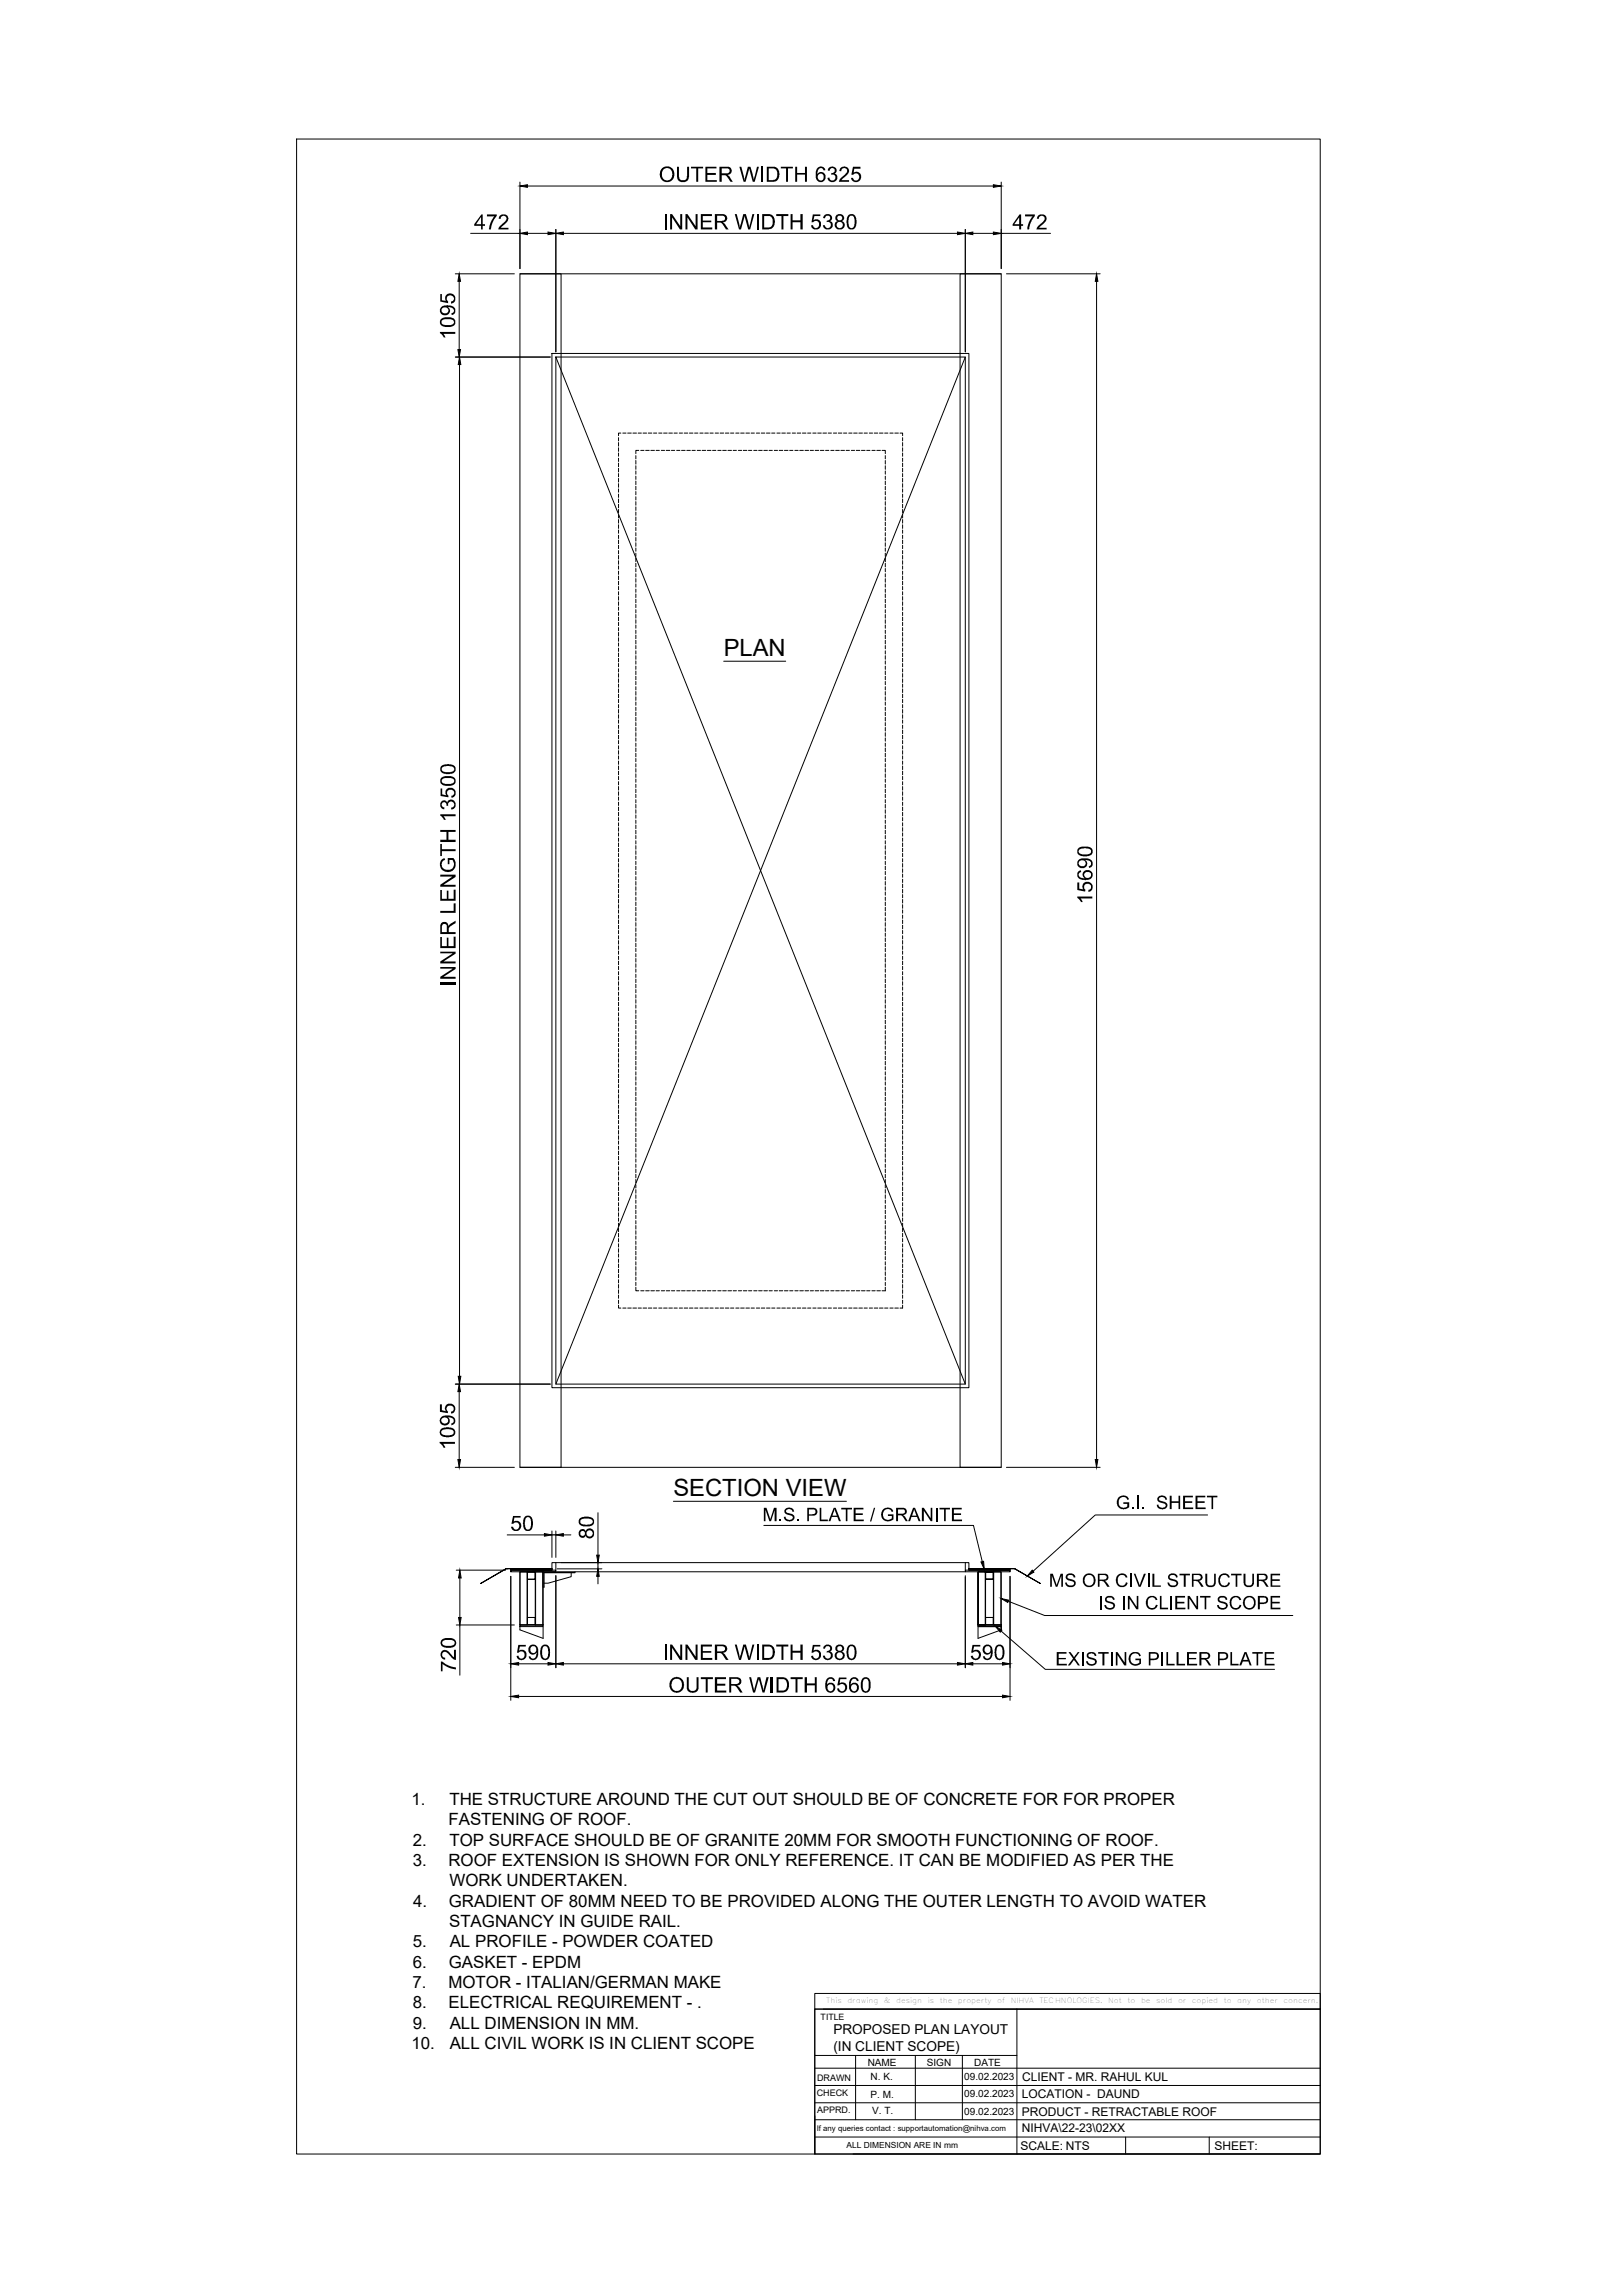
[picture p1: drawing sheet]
<svg xmlns="http://www.w3.org/2000/svg" width="210mm" height="297mm" viewBox="0 0 210 297" stroke-linecap="round" stroke-linejoin="round" font-family="sans-serif">
<defs><g id="words">
<g font-size="3.1">
<text x="93.8" y="85.1">PLAN</text>
<text x="87.3" y="194.1">SECTION VIEW</text>
</g>
<g font-size="2.2">
<text x="53.4" y="234.1">1.</text>
<text x="53.5" y="239.4">2.</text>
<text x="58.1" y="236.8">FASTENING OF ROOF.</text>
<text x="58.3" y="234.1">THE STRUCTURE AROUND THE CUT OUT SHOULD BE OF CONCRETE FOR FOR PROPER</text>
<text x="58.3" y="239.4">TOP SURFACE SHOULD BE OF GRANITE 20MM FOR SMOOTH FUNCTIONING OF ROOF.</text>
<text x="53.5" y="242.1">3.</text>
<text x="58.1" y="242.1">ROOF EXTENSION IS SHOWN FOR ONLY REFERENCE. IT CAN BE MODIFIED AS PER THE</text>
<text x="58.3" y="244.7">WORK UNDERTAKEN.</text>
<text x="53.6" y="247.4">4.</text>
<text x="58.2" y="247.4">GRADIENT OF 80MM NEED TO BE PROVIDED ALONG THE OUTER LENGTH TO AVOID WATER</text>
<text x="58.2" y="250">STAGNANCY IN GUIDE RAIL.</text>
<text x="53.5" y="257.9">7.</text>
<text x="53.5" y="252.6">5.</text>
<text x="53.5" y="255.3">6.</text>
<text x="58.1" y="257.9">MOTOR - ITALIAN/GERMAN MAKE</text>
<text x="58.2" y="255.3">GASKET - EPDM</text>
<text x="58.3" y="252.6">AL PROFILE - POWDER COATED</text>
<text x="53.5" y="260.5">8.</text>
<text x="53.5" y="263.2">9.</text>
<text x="58.1" y="260.5">ELECTRICAL REQUIREMENT - .</text>
<text x="58.3" y="263.2">ALL DIMENSION IN MM.</text>
<text x="53.4" y="265.8">10.</text>
<text x="58.3" y="265.8">ALL CIVIL WORK IS IN CLIENT SCOPE</text>
</g>
<g font-size="1.8">
<text x="108" y="263.9">PROPOSED PLAN LAYOUT</text>
<text x="108" y="266">(IN CLIENT SCOPE)</text>
</g>
<g font-size="1.6">
<text x="132.5" y="269.9">CLIENT - MR. RAHUL KUL</text>
<text x="132.5" y="274.4">PRODUCT - RETRACTABLE ROOF</text>
<text x="132.5" y="272.2">LOCATION - DAUND</text>
<text x="132.3" y="278.8">SCALE: NTS</text>
<text x="132.5" y="276.6">NIHVA\22-23\02XX</text>
<text x="157.5" y="278.8">SHEET:</text>
</g>
<g font-size="1.3">
<text x="112.5" y="268">NAME</text>
<text x="112.9" y="269.8">N. K.</text>
<text x="120.2" y="268">SIGN</text>
<text x="125" y="269.8">09.02.2023</text>
<text x="126.3" y="267.9">DATE</text>
<text x="112.9" y="272.1">P. M.</text>
<text x="113.1" y="274.2">V. T.</text>
<text x="125" y="272">09.02.2023</text>
<text x="125" y="274.3">09.02.2023</text>
</g>
<g font-size="1.2">
<text x="105.9" y="269.9">DRAWN</text>
<text x="105.9" y="271.8">CHECK</text>
<text x="105.9" y="274.1">APPRD.</text>
</g>
<g font-size="1.1">
<text x="106.4" y="262">TITLE</text>
<text x="109.7" y="278.7">ALL DIMENSION ARE IN mm</text>
</g>
<text font-size="1" x="105.9" y="276.4">If any queries contact : supportautomation@nihva.com</text>
<g font-size=".9">
<text x="107.1" y="259.8">This</text>
<text x="109.9" y="259.8">drawing</text>
<text x="114.6" y="259.8">&amp;</text>
<text x="116.2" y="259.8">design</text>
<text x="120.3" y="259.8">is</text>
<text x="121.8" y="259.8">the</text>
<text x="124.2" y="259.8">property</text>
<text x="129.3" y="259.8">of</text>
<text x="131" y="259.8">NIHVA</text>
<text x="134.8" y="259.8">TECHNOLOGIES.</text>
<text x="143.7" y="259.8">Not</text>
<text x="146.2" y="259.8">to</text>
<text x="147.9" y="259.8">be</text>
<text x="149.9" y="259.8">sold</text>
<text x="152.7" y="259.8">or</text>
<text x="154.5" y="259.8">copied</text>
<text x="158.7" y="259.8">to</text>
<text x="160.4" y="259.8">any</text>
<text x="162.9" y="259.8">other</text>
<text x="166.4" y="259.8">concern.</text>
</g>
</g></defs>
<!-- layer: 1  SECTION -->
<path d="M71.6 45.8h54v134.2h-54zM72.1 46.3h53.1v133.2h-53.1zM67.4 211.4l3 1.1M129.8 211.4l-3 1.1" fill="none" stroke="#000" stroke-width=".13"/>
<!-- layer: 0 -->
<g fill="none" stroke="#000" stroke-width=".13">
<path d="M38.5 18h132.7v261.4h-132.7zM59 35.5h7.7M59.5 36.5v8.8M61 30.3h6.4M67.4 35.5h5.3v154.8h-5.3zM67.4 35.5h62.4M67.4 23.6v11.2M68.4 30.3h2.6M68.4 24.1h60.4M72.1 29.8v15.8M73 30.3h51.1M124.5 35.5h5.3v154.8h-5.3z"/>
<path d="M125.2 29.8v15.8M126.1 30.3h2.7M129.8 30.3h6.4M129.8 23.6v11.2M130.5 35.5h12.1M142.2 36.5v152.8M59 46.3h12.3M59.6 47.3v131.2M72.1 46.3l53.1 133.2M125.2 46.3l-53.1 133.2M93.8 85.8h8.1M59 179.5h12.3"/>
<path d="M59 190.3h7.7M59.5 180.5v8.8M65.8 199.1h4.8M67.4 190.3h62.4M71.6 198.6v3.4M71.6 199.1h.5M72.1 198.6v3.4M73 199.1h1M77.5 196.2v5.5M87.3 194.7h22.4M99 197.9h27.2l1.2 4.7M130.5 190.3h12.1"/>
<path d="M156.6 196.5h-14.6l-8 7.3M59.2 210.8h7.5M59.2 203.7h6.3M59.6 204.7v5.1M59.6 210.8v6.5M65.6 203.5l-3.3 1.9 3.3-1.9M65.7 203.5h.1M65.7 203.5h5.9h-5.9M66.2 203.5h5.4v.2h-5.4zM66.2 203.7h5.9v.2h-5.9zM66.2 204.5v16.1M67.2 215.8h3.8"/>
<path d="M67.4 210.8h3v.2h-3zM67.4 203.9h1v6.9h-1zM67.4 203.9h.9v6.9h-.9zM67.4 211v.4M68.4 209.8h1v1h-1zM68.4 209.8h1v.9h-1zM68.4 203.9h1v1v-1h-1v1h1h-1zM69.4 203.9h1v6.9h-1zM70.4 203.9h4.2v.1h-4.1v1.9h-.1zM70.4 211v1.5M72.1 202.7h-.5v1M72.1 202.7v1"/>
<path d="M72.1 204.4v11.9M72.1 202.7h53.1M72.2 203.5h5.8M73 215.8h51.1M74.1 204v.5l-3.1 .9h-.5M74.6 203.9h50.6M77.5 202.7v.8M77.5 204.5v.9M125.2 203.7h5.8v.2h-5.8zM125.2 202.7h.4v1M125.2 202.7v1M125.2 204.4v11.9"/>
<path d="M125.6 203.5h5.4v.2h-5.4zM125.6 203.5h5.9l3.4 1.9-3.4-1.9zM126.1 215.8h3.9M126.8 210.8h3v.2h-3zM126.8 210.8h3v.6v-.4h-3zM126.8 203.9h1v6.9h-1h.9v-6.9h-.9v6.9zM126.8 211v1.5M127.8 209.8h1v1h-1zM127.8 209.8h1v.9h-1zM127.8 203.9h1v1h-1h1v-1h-1v1zM128.8 203.9h1v6.9h-1zM129.8 211.6l5.7 4.9h29.7"/>
<path d="M130.7 207.7l4.7 1.9h32.2M131 204.5v16.1M131.5 203.5h.1M67.2 220h62.8M105.6 258.6h65.6v2h-65.6zM105.6 260.6h65.6v18.8h-65.6zM105.6 275h65.6M105.6 272.8h65.6M105.6 270.5h65.6M105.6 268.3h65.6M105.6 260.6v18.8M105.6 266.6h26.2"/>
<path d="M105.6 277.2h65.6M106.7 260.6h64.5M110.6 279.4h60.6M110.9 266.6v8.4M118.7 266.6v8.4M124.8 266.6v8.4M131.8 260.6v18.8M145.9 277.2v2.2M156.8 277.2v2.2"/>
</g>
<!-- layer: 11  ROOF LINE -->
<g fill="none" stroke="#000" stroke-width=".13">
<path d="M80.2 56.8v.4M80.2 57.4v.5M80.2 58.1v.4M80.2 58.8v.4M80.2 59.4v.5M80.5 56.2h-.3v.3M80.7 56.2h.5M81.4 56.2h.4M82.1 56.2h.4M82.4 59.1v.4M82.4 59.7v.5M82.7 56.2h.5"/>
<path d="M82.8 58.4h-.4v.4M83.1 58.4h.4M83.4 56.2h.4M83.7 58.4h.5M84 56.2h.5M84.4 58.4h.5M84.7 56.2h.4M85.1 58.4h.4M85.4 56.2h.4M85.7 58.4h.5M86 56.2h.5M86.4 58.4h.4"/>
<path d="M86.7 56.2h.5M87.1 58.4h.4M87.4 56.2h.4M87.7 58.4h.5M88.1 56.2h.4M88.4 58.4h.4M88.7 56.2h.5M89 58.4h.5M89.4 56.2h.4M89.7 58.4h.4M90.1 56.2h.4M90.4 58.4h.4"/>
<path d="M90.7 56.2h.5M91 58.4h.5M91.4 56.2h.4M91.7 58.4h.5M92 56.2h.5M92.4 58.4h.4M92.7 56.2h.4M93.1 58.4h.4M93.4 56.2h.4M93.7 58.4h.5M94 56.2h.5M94.4 58.4h.4"/>
<path d="M94.7 56.2h.4M95.1 58.4h.4M95.4 56.2h.4M95.7 58.4h.5M96 56.2h.5M96.4 58.4h.4M96.7 56.2h.5M97 58.4h.5M97.4 56.2h.4M97.7 58.4h.4M98.1 56.2h.4M98.4 58.4h.4"/>
<path d="M98.7 56.2h.5M99 58.4h.5M99.4 56.2h.4M99.7 58.4h.4M100 56.2h.5M100.4 58.4h.4M100.7 56.2h.4M101 58.4h.5M101.4 56.2h.4M101.7 58.4h.5M102 56.2h.5M102.4 58.4h.4"/>
<path d="M102.7 56.2h.4M103.1 58.4h.4M103.3 56.2h.5M103.7 58.4h.5M104 56.2h.5M104.4 58.4h.4M104.7 56.2h.4M105 58.4h.5M105.4 56.2h.4M105.7 58.4h.4M106 56.2h.5M106.4 58.4h.4"/>
<path d="M106.7 56.2h.5M107 58.4h.5M107.4 56.2h.4M107.7 58.4h.4M108 56.2h.5M108.3 58.4h.5M108.7 56.2h.4M109 58.4h.5M109.4 56.2h.4M109.7 58.4h.4M110 56.2h.5M110.4 58.4h.4"/>
<path d="M110.7 56.2h.4M111 58.4h.5M111.4 56.2h.4M111.7 58.4h.5M112 56.2h.5M112.4 58.4h.4M112.7 56.2h.4M113 58.4h.5M113.3 56.2h.5M113.7 58.4h.4M114 56.2h.5M114.4 58.4h.4v.4"/>
<path d="M114.7 56.2h.4M114.8 59.1v.4M114.8 59.7v.5M115.4 56.2h.4M116 56.2h.5M116.7 56.2h.3v.3M117 56.8v.4M117 57.4v.5M117 58.1v.4M117 58.8v.4M117 59.4v.5M80.2 60.1v.4"/>
<path d="M80.2 60.7v.5M80.2 61.4v.4M80.2 62.1v.4M80.2 62.7v.5M80.2 63.4v.4M80.2 64.1v.4M80.2 64.7v.5M80.2 65.4v.5M80.2 66.1v.4M80.2 66.8v.4M80.2 67.4v.5M80.2 68.1v.4"/>
<path d="M80.2 68.7v.5M80.2 69.4v.5M80.2 70.1v.4M80.2 70.7v.5M80.2 71.4v.4M80.2 72.1v.4M80.2 72.7v.5M80.2 73.4v.4M80.2 74.1v.4M80.2 74.7v.5M80.2 75.4v.5M80.2 76.1v.4"/>
<path d="M80.2 76.8v.4M80.2 77.4v.5M80.2 78.1v.4M80.2 78.7v.5M80.2 79.4v.4M82.4 60.4v.5M82.4 61.1v.4M82.4 61.8v.4M82.4 62.4v.5M82.4 63.1v.4M82.4 63.8v.4M82.4 64.4v.5"/>
<path d="M82.4 65.1v.4M82.4 65.7v.5M82.4 66.4v.4M82.4 67.1v.4M82.4 67.7v.5M82.4 68.4v.4M82.4 69.1v.4M82.4 69.7v.5M82.4 70.4v.5M82.4 71.1v.4M82.4 71.8v.4M82.4 72.4v.5"/>
<path d="M82.4 73.1v.4M82.4 73.7v.5M82.4 74.4v.4M82.4 75.1v.4M82.4 75.7v.5M82.4 76.4v.4M82.4 77v.5M82.4 77.7v.5M82.4 78.4v.4M82.4 79.1v.4M82.4 79.7v.5M114.8 60.4v.5"/>
<path d="M114.8 61.1v.4M114.8 61.8v.4M114.8 62.4v.5M114.8 63.1v.4M114.8 63.8v.4M114.8 64.4v.5M114.8 65.1v.4M114.8 65.7v.5M114.8 66.4v.4M114.8 67.1v.4M114.8 67.7v.5M114.8 68.4v.4"/>
<path d="M114.8 69.1v.4M114.8 69.7v.5M114.8 70.4v.5M114.8 71.1v.4M114.8 71.8v.4M114.8 72.4v.5M114.8 73.1v.4M114.8 73.7v.5M114.8 74.4v.4M114.8 75.1v.4M114.8 75.7v.5M114.8 76.4v.4"/>
<path d="M114.8 77v.5M114.8 77.7v.5M114.8 78.4v.4M114.8 79.1v.4M114.8 79.7v.5M117 60.1v.4M117 60.7v.5M117 61.4v.4M117 62.1v.4M117 62.7v.5M117 63.4v.4M117 64.1v.4"/>
<path d="M117 64.7v.5M117 65.4v.5M117 66.1v.4M117 66.8v.4M117 67.4v.5M117 68.1v.4M117 68.7v.5M117 69.4v.5M117 70.1v.4M117 70.7v.5M117 71.4v.4M117 72.1v.4"/>
<path d="M117 72.7v.5M117 73.4v.4M117 74.1v.4M117 74.7v.5M117 75.4v.5M117 76.1v.4M117 76.8v.4M117 77.4v.5M117 78.1v.4M117 78.7v.5M117 79.4v.4M80.2 80.1v.4"/>
<path d="M80.2 80.7v.5M80.2 81.4v.4M80.2 82v.5M80.2 82.7v.5M80.2 83.4v.4M80.2 84.1v.4M80.2 84.7v.5M80.2 85.4v.5M80.2 86.1v.4M80.2 86.7v.5M80.2 87.4v.4M80.2 88.1v.4"/>
<path d="M80.2 88.7v.5M80.2 89.4v.4M80.2 90v.5M80.2 90.7v.4M80.2 91.4v.4M80.2 92v.5M80.2 92.7v.5M80.2 93.4v.4M80.2 94.1v.4M80.2 94.7v.5M80.2 95.4v.4M80.2 96.1v.4"/>
<path d="M80.2 96.7v.5M80.2 97.4v.4M80.2 98v.5M80.2 98.7v.4M80.2 99.4v.4M82.4 80.4v.5M82.4 81.1v.4M82.4 81.7v.5M82.4 82.4v.4M82.4 83.1v.4M82.4 83.7v.5M82.4 84.4v.4"/>
<path d="M82.4 85v.5M82.4 85.7v.4M82.4 86.4v.4M82.4 87v.5M82.4 87.7v.5M82.4 88.4v.4M82.4 89.1v.4M82.4 89.7v.5M82.4 90.4v.4M82.4 91.1v.4M82.4 91.7v.5M82.4 92.4v.4"/>
<path d="M82.4 93v.5M82.4 93.7v.4M82.4 94.4v.4M82.4 95v.5M82.4 95.7v.4M82.4 96.4v.4M82.4 97v.5M82.4 97.7v.5M82.4 98.4v.4M82.4 99.1v.4M82.4 99.7v.5M114.8 80.4v.5"/>
<path d="M114.8 81.1v.4M114.8 81.7v.5M114.8 82.4v.4M114.8 83.1v.4M114.8 83.7v.5M114.8 84.4v.4M114.8 85v.5M114.8 85.7v.4M114.8 86.4v.4M114.8 87v.5M114.8 87.7v.5M114.8 88.4v.4"/>
<path d="M114.8 89.1v.4M114.8 89.7v.5M114.8 90.4v.4M114.8 91.1v.4M114.8 91.7v.5M114.8 92.4v.4M114.8 93v.5M114.8 93.7v.4M114.8 94.4v.4M114.8 95v.5M114.8 95.7v.4M114.8 96.4v.4"/>
<path d="M114.8 97v.5M114.8 97.7v.5M114.8 98.4v.4M114.8 99.1v.4M114.8 99.7v.5M117 80.1v.4M117 80.7v.5M117 81.4v.4M117 82v.5M117 82.7v.5M117 83.4v.4M117 84.1v.4"/>
<path d="M117 84.7v.5M117 85.4v.5M117 86.1v.4M117 86.7v.5M117 87.4v.4M117 88.1v.4M117 88.7v.5M117 89.4v.4M117 90v.5M117 90.7v.4M117 91.4v.4M117 92v.5"/>
<path d="M117 92.7v.5M117 93.4v.4M117 94.1v.4M117 94.7v.5M117 95.4v.4M117 96.1v.4M117 96.7v.5M117 97.4v.4M117 98v.5M117 98.7v.4M117 99.4v.4M80.2 100v.5"/>
<path d="M80.2 100.7v.4M80.2 101.4v.4M80.2 102v.5M80.2 102.7v.5M80.2 103.4v.4M80.2 104.1v.4M80.2 104.7v.5M80.2 105.4v.4M80.2 106v.5M80.2 106.7v.4M80.2 107.4v.4M80.2 108v.5"/>
<path d="M80.2 108.7v.4M80.2 109.3v.5M80.2 110v.5M80.2 110.7v.4M80.2 111.4v.4M80.2 112v.5M80.2 112.7v.5M80.2 113.4v.4M80.2 114v.5M80.2 114.7v.4M80.2 115.4v.4M80.2 116v.5"/>
<path d="M80.2 116.7v.4M80.2 117.3v.5M80.2 118v.4M80.2 118.7v.4M80.2 119.3v.5M82.4 100.4v.4M82.4 101v.5M82.4 101.7v.5M82.4 102.4v.4M82.4 103v.5M82.4 103.7v.4M82.4 104.4v.4"/>
<path d="M82.4 105v.5M82.4 105.7v.4M82.4 106.4v.4M82.4 107v.5M82.4 107.7v.5M82.4 108.4v.4M82.4 109.1v.4M82.4 109.7v.5M82.4 110.4v.4M82.4 111v.5M82.4 111.7v.4M82.4 112.4v.4"/>
<path d="M82.4 113v.5M82.4 113.7v.4M82.4 114.3v.5M82.4 115v.5M82.4 115.7v.4M82.4 116.4v.4M82.4 117v.5M82.4 117.7v.5M82.4 118.4v.4M82.4 119v.5M82.4 119.7v.4M114.8 100.4v.4"/>
<path d="M114.8 101v.5M114.8 101.7v.5M114.8 102.4v.4M114.8 103v.5M114.8 103.7v.4M114.8 104.4v.4M114.8 105v.5M114.8 105.7v.4M114.8 106.4v.4M114.8 107v.5M114.8 107.7v.5M114.8 108.4v.4"/>
<path d="M114.8 109.1v.4M114.8 109.7v.5M114.8 110.4v.4M114.8 111v.5M114.8 111.7v.4M114.8 112.4v.4M114.8 113v.5M114.8 113.7v.4M114.8 114.3v.5M114.8 115v.5M114.8 115.7v.4M114.8 116.4v.4"/>
<path d="M114.8 117v.5M114.8 117.7v.5M114.8 118.4v.4M114.8 119v.5M114.8 119.7v.4M117 100v.5M117 100.7v.4M117 101.4v.4M117 102v.5M117 102.7v.5M117 103.4v.4M117 104.1v.4"/>
<path d="M117 104.7v.5M117 105.4v.4M117 106v.5M117 106.7v.4M117 107.4v.4M117 108v.5M117 108.7v.4M117 109.3v.5M117 110v.5M117 110.7v.4M117 111.4v.4M117 112v.5"/>
<path d="M117 112.7v.5M117 113.4v.4M117 114v.5M117 114.7v.4M117 115.4v.4M117 116v.5M117 116.7v.4M117 117.3v.5M117 118v.4M117 118.7v.4M117 119.3v.5M80.2 120v.5"/>
<path d="M80.2 120.7v.4M80.2 121.4v.4M80.2 122v.5M80.2 122.7v.4M80.2 123.4v.4M80.2 124v.5M80.2 124.7v.4M80.2 125.3v.5M80.2 126v.4M80.2 126.7v.4M80.2 127.3v.5M80.2 128v.4"/>
<path d="M80.2 128.7v.4M80.2 129.3v.5M80.2 130v.5M80.2 130.7v.4M80.2 131.4v.4M80.2 132v.5M80.2 132.7v.4M80.2 133.4v.4M80.2 134v.5M80.2 134.7v.4M80.2 135.3v.5M80.2 136v.4"/>
<path d="M80.2 136.7v.4M80.2 137.3v.5M80.2 138v.4M80.2 138.7v.4M80.2 139.3v.5M80.2 140v.5M82.4 120.4v.4M82.4 121v.5M82.4 121.7v.4M82.4 122.3v.5M82.4 123v.4M82.4 123.7v.4"/>
<path d="M82.4 124.3v.5M82.4 125v.5M82.4 125.7v.4M82.4 126.4v.4M82.4 127v.5M82.4 127.7v.4M82.4 128.4v.4M82.4 129v.5M82.4 129.7v.4M82.4 130.3v.5M82.4 131v.4M82.4 131.7v.4"/>
<path d="M82.4 132.3v.5M82.4 133v.4M82.4 133.7v.4M82.4 134.3v.5M82.4 135v.5M82.4 135.7v.4M82.4 136.4v.4M82.4 137v.5M82.4 137.7v.4M82.4 138.3v.5M82.4 139v.4M82.4 139.7v.4"/>
<path d="M114.8 120.4v.4M114.8 121v.5M114.8 121.7v.4M114.8 122.3v.5M114.8 123v.4M114.8 123.7v.4M114.8 124.3v.5M114.8 125v.5M114.8 125.7v.4M114.8 126.4v.4M114.8 127v.5M114.8 127.7v.4"/>
<path d="M114.8 128.4v.4M114.8 129v.5M114.8 129.7v.4M114.8 130.3v.5M114.8 131v.4M114.8 131.7v.4M114.8 132.3v.5M114.8 133v.4M114.8 133.7v.4M114.8 134.3v.5M114.8 135v.5M114.8 135.7v.4"/>
<path d="M114.8 136.4v.4M114.8 137v.5M114.8 137.7v.4M114.8 138.3v.5M114.8 139v.4M114.8 139.7v.4M117 120v.5M117 120.7v.4M117 121.4v.4M117 122v.5M117 122.7v.4M117 123.4v.4"/>
<path d="M117 124v.5M117 124.7v.4M117 125.3v.5M117 126v.4M117 126.7v.4M117 127.3v.5M117 128v.4M117 128.7v.4M117 129.3v.5M117 130v.5M117 130.7v.4M117 131.4v.4"/>
<path d="M117 132v.5M117 132.7v.4M117 133.4v.4M117 134v.5M117 134.7v.4M117 135.3v.5M117 136v.4M117 136.7v.4M117 137.3v.5M117 138v.4M117 138.7v.4M117 139.3v.5"/>
<path d="M117 140v.5M80.2 140.7v.4M80.2 141.4v.4M80.2 142v.5M80.2 142.7v.4M80.2 143.3v.5M80.2 144v.4M80.2 144.7v.4M80.2 145.3v.5M80.2 146v.4M80.2 146.6v.5M80.2 147.3v.5"/>
<path d="M80.2 148v.4M80.2 148.7v.4M80.2 149.3v.5M80.2 150v.5M80.2 150.7v.4M80.2 151.3v.5M80.2 152v.4M80.2 152.7v.4M80.2 153.3v.5M80.2 154v.4M80.2 154.6v.5M80.2 155.3v.4"/>
<path d="M80.2 156v.4M80.2 156.6v.5M80.2 157.3v.5M80.2 158v.4M80.2 158.7v.4M80.2 159.3v.5M80.2 160v.4M82.4 140.3v.5M82.4 141v.4M82.4 141.6v.5M82.4 142.3v.5M82.4 143v.4"/>
<path d="M82.4 143.7v.4M82.4 144.3v.5M82.4 145v.5M82.4 145.7v.4M82.4 146.3v.5M82.4 147v.4M82.4 147.7v.4M82.4 148.3v.5M82.4 149v.4M82.4 149.6v.5M82.4 150.3v.4M82.4 151v.4"/>
<path d="M82.4 151.6v.5M82.4 152.3v.5M82.4 153v.4M82.4 153.7v.4M82.4 154.3v.5M82.4 155v.4M82.4 155.7v.4M82.4 156.3v.5M82.4 157v.4M82.4 157.6v.5M82.4 158.3v.5M82.4 159v.4"/>
<path d="M82.4 159.6v.5M114.8 140.3v.5M114.8 141v.4M114.8 141.6v.5M114.8 142.3v.5M114.8 143v.4M114.8 143.7v.4M114.8 144.3v.5M114.8 145v.5M114.8 145.7v.4M114.8 146.3v.5M114.8 147v.4"/>
<path d="M114.8 147.7v.4M114.8 148.3v.5M114.8 149v.4M114.8 149.6v.5M114.8 150.3v.4M114.8 151v.4M114.8 151.6v.5M114.8 152.3v.5M114.8 153v.4M114.8 153.7v.4M114.8 154.3v.5M114.8 155v.4"/>
<path d="M114.8 155.7v.4M114.8 156.3v.5M114.8 157v.4M114.8 157.6v.5M114.8 158.3v.5M114.8 159v.4M114.8 159.6v.5M117 140.7v.4M117 141.4v.4M117 142v.5M117 142.7v.4M117 143.3v.5"/>
<path d="M117 144v.4M117 144.7v.4M117 145.3v.5M117 146v.4M117 146.6v.5M117 147.3v.5M117 148v.4M117 148.7v.4M117 149.3v.5M117 150v.5M117 150.7v.4M117 151.3v.5"/>
<path d="M117 152v.4M117 152.7v.4M117 153.3v.5M117 154v.4M117 154.6v.5M117 155.3v.4M117 156v.4M117 156.6v.5M117 157.3v.5M117 158v.4M117 158.7v.4M117 159.3v.5"/>
<path d="M117 160v.4M80.2 169.3v.4h.3M80.2 160.7v.4M80.2 161.3v.5M80.2 162v.4M80.2 162.6v.5M80.2 163.3v.4M80.2 164v.4M80.2 164.6v.5M80.2 165.3v.4M80.2 166v.4M80.2 166.6v.5"/>
<path d="M80.2 167.3v.5M80.2 168v.4M80.2 168.7v.4M80.7 169.7h.5M81.4 169.7h.4M82.1 169.7h.4M82.4 167v.4h.4M82.4 160.3v.4M82.4 161v.4M82.4 161.6v.5M82.4 162.3v.5M82.4 163v.4"/>
<path d="M82.4 163.7v.4M82.4 164.3v.5M82.4 165v.4M82.4 165.7v.4M82.4 166.3v.5M82.7 169.7h.5M83.1 167.4h.4M83.4 169.7h.4M83.7 167.4h.5M84 169.7h.5M84.4 167.4h.5M84.7 169.7h.4"/>
<path d="M85.1 167.4h.4M85.4 169.7h.4M85.7 167.4h.5M86 169.7h.5M86.4 167.4h.4M86.7 169.7h.5M87.1 167.4h.4M87.4 169.7h.4M87.7 167.4h.5M88.1 169.7h.4M88.4 167.4h.4M88.7 169.7h.5"/>
<path d="M89 167.4h.5M89.4 169.7h.4M89.7 167.4h.4M90.1 169.7h.4M90.4 167.4h.4M90.7 169.7h.5M91 167.4h.5M91.4 169.7h.4M91.7 167.4h.5M92 169.7h.5M92.4 167.4h.4M92.7 169.7h.4"/>
<path d="M93.1 167.4h.4M93.4 169.7h.4M93.7 167.4h.5M94 169.7h.5M94.4 167.4h.4M94.7 169.7h.4M95.1 167.4h.4M95.4 169.7h.4M95.7 167.4h.5M96 169.7h.5M96.4 167.4h.4M96.7 169.7h.5"/>
<path d="M97 167.4h.5M97.4 169.7h.4M97.7 167.4h.4M98.1 169.7h.4M98.4 167.4h.4M98.7 169.7h.5M99 167.4h.5M99.4 169.7h.4M99.7 167.4h.4M100 169.7h.5M100.4 167.4h.4M100.7 169.7h.4"/>
<path d="M101 167.4h.5M101.4 169.7h.4M101.7 167.4h.5M102 169.7h.5M102.4 167.4h.4M102.7 169.7h.4M103.1 167.4h.4M103.3 169.7h.5M103.7 167.4h.5M104 169.7h.5M104.4 167.4h.4M104.7 169.7h.4"/>
<path d="M105 167.4h.5M105.4 169.7h.4M105.7 167.4h.4M106 169.7h.5M106.4 167.4h.4M106.7 169.7h.5M107 167.4h.5M107.4 169.7h.4M107.7 167.4h.4M108 169.7h.5M108.3 167.4h.5M108.7 169.7h.4"/>
<path d="M109 167.4h.5M109.4 169.7h.4M109.7 167.4h.4M110 169.7h.5M110.4 167.4h.4M110.7 169.7h.4M111 167.4h.5M111.4 169.7h.4M111.7 167.4h.5M112 169.7h.5M112.4 167.4h.4M112.7 169.7h.4"/>
<path d="M113 167.4h.5M113.3 169.7h.5M113.7 167.4h.4M114 169.7h.5M114.7 169.7h.4M114.8 167v.4h-.4M114.8 160.3v.4M114.8 161v.4M114.8 161.6v.5M114.8 162.3v.5M114.8 163v.4M114.8 163.7v.4"/>
<path d="M114.8 164.3v.5M114.8 165v.4M114.8 165.7v.4M114.8 166.3v.5M115.4 169.7h.4M116 169.7h.5M117 169.3v.4h-.3M117 160.7v.4M117 161.3v.5M117 162v.4M117 162.6v.5M117 163.3v.4"/>
<path d="M117 164v.4M117 164.6v.5M117 165.3v.4M117 166v.4M117 166.6v.5M117 167.3v.5M117 168v.4M117 168.7v.4"/>
</g>
<!-- layer: 0 -->
<g fill="#000" stroke="#000" stroke-width=".13">
<path d="M59.5 35.5l.2 1h-.3zM67.4 30.3l1-.2v.3zM67.4 24.1l1-.1v.3zM71 30.1l1.1 .2-1.1 .1zM72.1 30.3l.9-.2v.3zM124.1 30.1l1.1 .2-1.1 .1zM125.2 30.3l.9-.2v.3zM128.8 24l1 .1-1 .2zM128.8 30.1l1 .2-1 .1zM142.2 35.5l.1 1h-.3zM59.4 45.3h.3l-.2 1zM59.6 46.3l.1 1h-.3z"/>
<path d="M59.4 178.5h.3l-.1 1zM59.5 179.5l.2 1h-.3zM59.4 189.3h.3l-.2 1zM70.6 198.9l1 .2-1 .2zM72.1 199.1l.9-.2v.4zM142 189.3h.3l-.1 1zM59.6 203.7l.2 1h-.3zM59.5 209.8h.3l-.2 1zM66.2 215.8l1-.2v.4zM66.2 220l1-.1v.3zM71 215.6l1.1 .2-1.1 .2zM72.1 215.8l.9-.2v.4z"/>
<path d="M77.5 203.5l.2 1h-.3zM77.4 201.7h.3l-.2 1zM124.1 215.6l1.1 .2-1.1 .2zM125.2 215.8l.9-.2v.4zM127.2 202.6l.3-.1 .1 1zM129 210.9l.9 .6-.2 .2zM130 219.9l1 .1-1 .2zM130 215.6l1 .2-1 .2zM129.8 207.3l1 .3-.1 .3zM133.8 203.7l.2 .2-.8 .5z"/>
<path d="M66.2 203.5l5.4 .2v-.2zM66.2 203.5l5.4 .2h-5.4z"/>
<path d="M125.6 203.5l5.4 .2v-.2zM125.6 203.5l5.4 .2h-5.4z"/>
</g>
<g fill="#000">
<path d="M57.1 38.1h.2v.8l.5 .1-.1-.2a.66 .66 0 0 1 .6-.7 .66 .66 0 0 1 .7 .5 .66 .66 0 0 1-.5 .8v-.3a.42 .42 0 0 0 .3-.6 .42 .42 0 0 0-.7-.1 .47 .47 0 0 0 0 .7v.2l-1-.2zM63.1 27.8h1.3v.2l-.6 1-.2 .8h-.2l.1-.6 .3-.7 .3-.4h-1zM64.8 27.9l.2-.1h.3a.57 .57 0 0 1 .6 .4 .57 .57 0 0 1-.3 .7l-.6 .6h.9v.3h-1.3l.1-.4 .6-.5a.51 .51 0 0 0 .2-.8 .38 .38 0 0 0-.4 0 .38 .38 0 0 0-.2 .3h-.2zM86.2 27.8h.2v2h-.2zM86.9 27.8h.2l1.1 1.5v-1.5h.2v2h-.2l-1.1-1.6v1.6h-.2zM87.8 21.6h.2v1.2a.51 .51 0 0 0 .5 .6 .51 .51 0 0 0 .5-.5l.1-1.3h.2v1.5a.77 .77 0 0 1-.7 .5 .77 .77 0 0 1-.8-.5zM88.9 27.8h.2l1.1 1.5v-1.5h.2v2h-.3l-1-1.6v1.6h-.2zM89.6 21.6h1.6v.2h-.7v1.8h-.2v-1.8h-.7zM90.9 27.8h1.4v.2h-1.2v.6h1.1v.2h-1.1v.7h1.2v.3h-1.4zM91.5 21.6h1.4v.2h-1.2v.6h1.1v.3h-1.1v.7h1.2v.2h-1.4zM95.3 27.8h.2l.4 1.7 .5-1.7h.3l.4 1.7 .5-1.7h.2l-.5 2h-.3l-.5-1.8-.4 1.8h-.3zM98.1 27.8h.3v2h-.3z"/>
<path d="M95.9 21.6h.2l.4 1.7 .5-1.7h.3l.4 1.7 .4-1.7h.3l-.6 2h-.2l-.5-1.8-.4 1.8h-.3zM98.7 21.6h.2v2h-.2zM100.6 27.8h1.6v.2h-.6v1.8h-.3v-1.8h-.7zM101.2 21.6h1.6v.2h-.6v1.8h-.3v-1.8h-.7zM102.5 27.8h.3v.8h1v-.8h.3v2h-.3v-1h-1v1h-.3zM103.1 21.6h.2v.8h1.1v-.8h.2v2h-.2v-1h-1.1v1h-.2zM105.4 27.8h1v.2h-.8l-.1 .6 .1-.1a.65 .65 0 0 1 .8 .5 .65 .65 0 0 1-.5 .8 .55 .55 0 0 1-.7-.6h.2a.41 .41 0 0 0 .6 .3 .41 .41 0 0 0 .2-.5 .43 .43 0 0 0-.4-.4 .43 .43 0 0 0-.4 .2h-.2zM106.8 28h.1a.53 .53 0 0 1 .8-.1 .53 .53 0 0 1 0 .8h-.1a.61 .61 0 0 1 .2 .9 .61 .61 0 0 1-.9 0l-.2-.4 .2 .1a.4 .4 0 0 0 .5 .3 .4 .4 0 0 0 .3-.6 .4 .4 0 0 0-.5-.2v-.2a.35 .35 0 0 0 .4-.3 .35 .35 0 0 0-.3-.4 .35 .35 0 0 0-.4 .4h-.2zM107.4 21.8l.1-.1a.56 .56 0 0 1 .7 0 .56 .56 0 0 1 .1 .7l-.1 .1a.59 .59 0 0 1 .3 .8 .59 .59 0 0 1-.8 .3l-.2-.1-.2-.3v-.1l.2-.1a.4 .4 0 0 0 .5 .4 .4 .4 0 0 0 .3-.5 .4 .4 0 0 0-.5-.3v-.2a.34 .34 0 0 0 .4-.2 .34 .34 0 0 0-.3-.4 .34 .34 0 0 0-.4 .3v.1l-.2-.1zM108.9 21.8l.3-.2h.4a.57 .57 0 0 1 .5 .5 .57 .57 0 0 1-.4 .6l-.6 .7h1v.2h-1.3l.1-.4 .8-.7a.38 .38 0 0 0-.1-.7 .38 .38 0 0 0-.5 .4h-.3zM110.6 21.6h1v.3h-.8l-.1 .5h.1a.66 .66 0 0 1 .9 .5 .66 .66 0 0 1-.8 .7l-.5-.2-.1-.3h.3a.42 .42 0 0 0 .6 .3 .42 .42 0 0 0 .2-.6 .38 .38 0 0 0-.4-.3 .38 .38 0 0 0-.4 .2l-.2-.1zM132.9 27.8h1.3l-.1 .3-.3 .4-.2 .5-.2 .8h-.2v-.5l.4-.9 .3-.3h-1z"/>
<path d="M134.6 27.9l.2-.1h.4a.59 .59 0 0 1 .5 .5 .59 .59 0 0 1-.3 .6l-.7 .6h1v.3h-1.3l.2-.5 .6-.6a.39 .39 0 0 0 .1-.7 .39 .39 0 0 0-.6 .4h-.3zM57 43.1h2v.2h-1.5l.3 .4-.3 .1-.1-.3-.4-.3zM57.1 109.5h.2v.7h1.8v.2h-1.8v.6h-.2zM57.1 102.3h.2v.7l.6 .2-.1-.4a.66 .66 0 0 1 .6-.6 .66 .66 0 0 1 .7 .5 .66 .66 0 0 1-.6 .8l.1-.3a.41 .41 0 0 0 .2-.5 .41 .41 0 0 0-.5-.3 .43 .43 0 0 0-.3 .4 .43 .43 0 0 0 .1 .4v.2l-1-.1zM57.2 104l.1-.1a.44 .44 0 0 1 .7 .2 .56 .56 0 0 1 .7-.4 .56 .56 0 0 1 .4 .7 .67 .67 0 0 1-.6 .6v-.2a.39 .39 0 0 0 .4-.4 .39 .39 0 0 0-.5-.4 .39 .39 0 0 0-.3 .5h-.2a.33 .33 0 0 0-.2-.4 .33 .33 0 0 0-.5 .3 .33 .33 0 0 0 .4 .3v.3l-.4-.2a.68 .68 0 0 1 0-.8zM57.2 111.6l.4-.3 .1 .2a.68 .68 0 0 0-.4 .9 .68 .68 0 0 0 .9 .4h.1a.76 .76 0 0 0 .3-1.3h-.3v.6h-.2v-.8h.7l.3 .5v.6l-.2 .3a1.02 1.02 0 0 1-1.4 .3 1.02 1.02 0 0 1-.3-1.4zM57.1 118.2h1.7v-1h.3v1.2h-2zM57.1 115.4h.2v1.2h.6v-1.1h.2v1.1h.7v-1.2h.3v1.4h-2zM57.1 113.5h2v.2l-1.6 1.1h1.6v.2h-2v-.2l1.5-1.1h-1.5zM57.1 107.7h2v.2h-1v1h1v.3h-2v-.3h.8v-1h-.8zM57.1 105.6h2v.3h-1.6l.3 .4h-.3l-.2-.4-.2-.1zM139.7 114.5h.2v.8h.5a.67 .67 0 0 1 .6-.9 .67 .67 0 0 1 .7 .8l-.1 .1a.52 .52 0 0 1-.5 .4v-.3a.42 .42 0 0 0 .3-.5 .42 .42 0 0 0-.5-.3 .42 .42 0 0 0-.3 .4 .42 .42 0 0 0 .1 .4v.3l-1-.3z"/>
<path d="M139.7 116.3h1.9v.2h-1.5l.3 .5h-.3l-.1-.2-.3-.3zM57.1 127.4h2v.3h-2zM57.1 125.4h2v.3l-1.6 1h1.6v.3h-2v-.3l1.5-1-1.5-.1zM57.1 123.4h2v.3l-1.6 1h1.6v.3h-2v-.3l1.5-1h-1.5zM57.1 121.5h.2v1.2h.6v-1.1h.2v1.1h.7v-1.2h.3v1.5h-2zM57 182.2h.3v.7l.5 .1a.64 .64 0 0 1 .2-.8 .64 .64 0 0 1 .9 .1l.1 .2v.3a.51 .51 0 0 1-.5 .5v-.2a.41 .41 0 0 0 .3-.5 .41 .41 0 0 0-.6-.3 .41 .41 0 0 0-.3 .4 .41 .41 0 0 0 .2 .4v.2l-1.1-.2zM57 187h2v.3h-1.5l.3 .5h-.3l-.1-.3-.4-.3zM66.5 196.6h1v.2h-.8l-.1 .6 .2-.1a.66 .66 0 0 1 .7 .5 .66 .66 0 0 1-.5 .8 .66 .66 0 0 1-.7-.5l.2-.1a.42 .42 0 0 0 .6 .3 .42 .42 0 0 0 .2-.6 .45 .45 0 0 0-.8 0h-.2zM99 195.6h.4l.4 1.5 .5-1.5h.4v1.7h-.3v-1.4l-.4 1.4h-.2l-.6-1.5v1.5h-.2zM101.1 197.1h.2v.2h-.2zM101.7 195.8l.3-.2h.4a.59 .59 0 0 1 .6 .5h-.3a.41 .41 0 0 0-.4-.4 .41 .41 0 0 0-.4 .4l.2 .2 .7 .1a.52 .52 0 0 1 .1 .7 .52 .52 0 0 1-.7 .2h-.3l-.2-.2-.1-.3 .2-.1a.5 .5 0 0 0 .5 .4 .5 .5 0 0 0 .5-.3l-.2-.2-.4-.1a.48 .48 0 0 1-.5-.7zM103.3 197.1h.3v.2h-.3z"/>
<path d="M106.3 195.6h.2v1.5h.8v.2h-1zM109.1 195.6h1.4v.2h-.6v1.5h-.2v-1.5h-.6zM110.7 195.6h1.2v.2h-1v.5h1v.2h-1v.6h1.1v.2h-1.3zM113.3 195.6h.2l-.5 1.8h-.2zM114.4 195.8l.4-.2 .4-.1 .2 .1a.44 .44 0 0 1 .4 .4l-.2 .1a.61 .61 0 0 0-.7-.3 .61 .61 0 0 0-.4 .8v.1a.73 .73 0 0 0 1.1 .3v-.4h-.5v-.2h.7v.7l-.6 .3-.6-.2-.2-.2-.2-.4 .1-.5zM119.5 195.6h.3l.9 1.3v-1.3h.2v1.7h-.2l-.9-1.3v1.3h-.3zM121.3 195.6h.3v1.7h-.3zM121.8 195.6h1.4v.2h-.6v1.5h-.2v-1.5h-.6zM123.4 195.6h1.3v.2h-1v.5h.9v.2h-.9v.6h1v.2h-1.3zM145 194.3l.3-.3h.7l.4 .4v.1l-.3 .1a.57 .57 0 0 0-.6-.4 .57 .57 0 0 0-.5 .7l.1 .3a.68 .68 0 0 0 1 .2v-.3h-.5v-.2h.8v.6l-.7 .3-.5-.1-.3-.3-.1-.3v-.5zM146.7 195.5h.3v.2h-.3zM147.4 194h.3v1.7h-.3z"/>
<path d="M148.1 195.5h.3v.2h-.3zM150.1 194.2l.2-.2h.5a.59 .59 0 0 1 .5 .5h-.2a.41 .41 0 0 0-.4-.3 .41 .41 0 0 0-.4 .3l.2 .2 .6 .2a.52 .52 0 0 1 .2 .6 .52 .52 0 0 1-.6 .3l-.2-.1a.58 .58 0 0 1-.5-.5h.2a.5 .5 0 0 0 .4 .4 .5 .5 0 0 0 .5-.4v-.1l-.6-.2a.48 .48 0 0 1-.4-.7zM151.7 194h.2v.7h.9v-.7h.2v1.7h-.2v-.8h-.9v.8h-.2zM153.4 194h1.3v.2h-1.1v.5h1v.2h-1v.6h1.1v.2h-1.3zM155 194h1.3v.2h-1v.5h.9v.2h-.9v.6h1v.2h-1.3zM156.5 194h1.3v.2h-.5v1.5h-.2v-1.5h-.6zM57.2 215.5l.2 .1 .8 .5 .9 .2v.2l-.8-.1-.9-.5v.9h-.2zM57.2 214.2a.54 .54 0 0 1 .9 0l.8 .8v-1h.2v1.3l-.3-.1-.7-.7a.4 .4 0 0 0-.7-.2 .4 .4 0 0 0 .1 .7h.2v.3a.68 .68 0 0 1-.5-1.1zM67.2 213.4h1v.2h-.8l-.1 .5 .2-.1a.65 .65 0 0 1 .8 .5 .65 .65 0 0 1-.6 .8 .59 .59 0 0 1-.7-.5h.2a.43 .43 0 0 0 .6 .2 .43 .43 0 0 0 .1-.7h-.1a.42 .42 0 0 0-.6 .1h-.2zM86.2 213.3h.2v2h-.2zM86.9 213.3h.2l1.1 1.6v-1.6h.2v2h-.2l-1.1-1.6v1.6h-.2zM88.9 213.3h.2l1.1 1.6v-1.6h.2v2h-.3l-1-1.6v1.6h-.2z"/>
<path d="M89 217.6h.3v1.1a.52 .52 0 0 0 .5 .6 .52 .52 0 0 0 .5-.6v-1.1h.3v1.5l-.1 .2-.2 .2-.4 .1-.6-.1a.5 .5 0 0 1-.3-.6zM90.9 213.3h1.4v.3h-1.2v.6h1.1v.2h-1.1v.7h1.2v.2h-1.4zM90.9 217.6h1.5v.2h-.6v1.7h-.3v-1.7h-.6zM92.7 217.6h1.4v.2h-1.1v.6h1v.3h-1v.6h1.2v.2h-1.5zM95.3 213.3h.2l.4 1.7 .5-1.7h.3l.4 1.7 .5-1.7h.2l-.5 2h-.3l-.5-1.7-.4 1.7h-.3zM98.1 213.3h.3v2h-.3zM97.1 217.6h.3l.4 1.6 .4-1.6h.4l.4 1.6 .4-1.6h.3l-.6 1.9h-.2l-.5-1.7-.5 1.7h-.3zM99.9 217.6h.3v1.9h-.3zM100.6 213.3h1.6v.3h-.6v1.7h-.3v-1.7h-.7zM102.5 217.6h1.6v.2h-.7v1.7h-.3v-1.7h-.6zM102.5 213.3h.3v.8h1v-.8h.3v2h-.3v-.9h-1v.9h-.3zM105.4 213.4h1v.2h-.8l-.1 .5 .1-.1a.65 .65 0 0 1 .8 .5 .65 .65 0 0 1-.5 .8h-.2a.6 .6 0 0 1-.5-.5h.2a.4 .4 0 0 0 .5 .3 .4 .4 0 0 0 .3-.5 .41 .41 0 0 0-.3-.4 .41 .41 0 0 0-.5 .2h-.2z"/>
<path d="M104.3 217.6h.3v.8h1v-.8h.3v1.9h-.3v-.9h-1v.9h-.3zM106.8 213.6l.3-.3h.2a.5 .5 0 0 1 .5 .4 .5 .5 0 0 1-.2 .5 .57 .57 0 0 1 .3 .8 .57 .57 0 0 1-.7 .3 .51 .51 0 0 1-.5-.5h.2a.38 .38 0 0 0 .5 .3 .38 .38 0 0 0 .3-.5 .38 .38 0 0 0-.5-.2v-.2a.34 .34 0 0 0 .4-.4 .34 .34 0 0 0-.3-.3 .34 .34 0 0 0-.4 .4l-.2-.1zM108.8 217.6h.9v.2h-.8v.6l.1-.1a.66 .66 0 0 1 .8 .4 .66 .66 0 0 1-.5 .8 .66 .66 0 0 1-.8-.5h.3a.43 .43 0 0 0 .7 .2 .43 .43 0 0 0-.2-.7l-.3-.1-.2 .2h-.2zM126.1 213.4h1v.2h-.8l-.1 .5 .2-.1a.67 .67 0 0 1 .8 .5 .67 .67 0 0 1-.5 .8 .67 .67 0 0 1-.8-.5h.2a.41 .41 0 0 0 .6 .3 .41 .41 0 0 0 .2-.6 .43 .43 0 0 0-.8-.1h-.2zM136.2 204.1h.3l.5 1.5 .5-1.5h.3v1.7h-.2v-1.4l-.5 1.4h-.2l-.5-1.4v1.4h-.2zM137 214.3h1.3v.2h-1v.6h.9v.1h-.9v.6h1v.2h-1.3zM138.2 204.3l.4-.2h.4a.44 .44 0 0 1 .4 .5h-.2a.44 .44 0 0 0-.4-.3 .44 .44 0 0 0-.4 .2v.2l.6 .2a.5 .5 0 0 1 .5 .6 .5 .5 0 0 1-.7 .4h-.1a.66 .66 0 0 1-.6-.6h.2a.49 .49 0 0 0 .5 .4 .49 .49 0 0 0 .4-.3v-.2l-.8-.2-.1-.1a.37 .37 0 0 1-.1-.6zM138.5 214.3h.3l.4 .7 .5-.7h.3l-.6 .8 .6 .9h-.2l-.6-.7-.5 .7h-.3l.7-.9zM140.3 214.3h.2v1.7h-.2zM140.9 214.5l.3-.2h.3a.51 .51 0 0 1 .6 .5h-.2a.45 .45 0 0 0-.7-.2 .3 .3 0 0 0 0 .3 .3 .3 0 0 0 .4 .1l.2 .1a.5 .5 0 0 1 .4 .6 .5 .5 0 0 1-.7 .4l-.3-.1a.54 .54 0 0 1-.4-.5h.2a.49 .49 0 0 0 .5 .4 .49 .49 0 0 0 .5-.3v-.1a.5 .5 0 0 0-.6-.3 .51 .51 0 0 1-.5-.7zM142.6 207h.2v1.7h-.2zM142.4 214.3h1.3v.2h-.5v1.5h-.3v-1.5h-.5z"/>
<path d="M144 214.3h.2v1.7h-.2zM143.3 207.2h.1a.65 .65 0 0 1 1.1 .3h-.2a.44 .44 0 0 0-.4-.3 .44 .44 0 0 0-.4 .2l.1 .2 .6 .2a.52 .52 0 0 1 .3 .7 .52 .52 0 0 1-.6 .3l-.2-.1a.59 .59 0 0 1-.5-.5h.2a.49 .49 0 0 0 .4 .4 .49 .49 0 0 0 .5-.3 .69 .69 0 0 0-.7-.4 .49 .49 0 0 1-.3-.7zM145.6 207h.2v1.7h-.2zM144.7 214.3h.2l.9 1.3v-1.3h.2v1.7h-.2l-.9-1.3v1.3h-.2zM144.8 204.4l.4-.3h.5l.3 .2 .2 .3h-.3a.54 .54 0 0 0-.7-.2 .54 .54 0 0 0-.3 .6v.1a.54 .54 0 0 0 .5 .6 .54 .54 0 0 0 .6-.5l.2 .2a.81 .81 0 0 1-1 .4 .81 .81 0 0 1-.5-.9zM146.5 204.1h.2v1.7h-.2zM146.2 207h.2l.9 1.4 .1-1.4h.2v1.7h-.3l-.9-1.3v1.3h-.2zM146.4 214.6l.4-.3h.6a.5 .5 0 0 1 .5 .5h-.2a.59 .59 0 0 0-.8-.3 .59 .59 0 0 0-.3 .7v.3l.2 .2 .2 .2h.3l.4-.2v-.4h-.5v-.2h.7v.7l-.6 .3-.6-.2-.3-.2-.1-.4zM147 204.1h.2l.6 1.6 .5-1.6h.3l-.7 1.7h-.3zM148.8 204.1h.2v1.7h-.2zM148.7 207.3l.4-.3h.5l.4 .3v.2l-.2 .1v-.1a.54 .54 0 0 0-.7-.3 .54 .54 0 0 0-.3 .7 .54 .54 0 0 0 .4 .7 .54 .54 0 0 0 .7-.4h.2l-.2 .4-.4 .2-.3-.1a.87 .87 0 0 1-.6-1.1zM149.4 204.1h.3v1.6h.8v.1h-1.1z"/>
<path d="M150.6 214.3h.2v1.7h-.2zM150.4 207h.2v1.5h.8v.2h-1zM151.7 207h.3v1.7h-.3zM151.2 214.3h.2v1.5h.9v.2h-1.1zM151.6 204.2l.4-.1a.52 .52 0 0 1 .7 .5h-.2a.42 .42 0 0 0-.4-.3 .42 .42 0 0 0-.4 .3l.1 .2 .6 .1a.5 .5 0 0 1 .3 .7 .5 .5 0 0 1-.6 .3l-.3-.1a.52 .52 0 0 1-.4-.4v-.1h.2a.52 .52 0 0 0 .4 .4 .52 .52 0 0 0 .5-.3 .32 .32 0 0 0-.4-.3l-.1-.1a.48 .48 0 0 1-.5-.2 .48 .48 0 0 1 .1-.6zM152.5 214.3h.3v1.5h.8v.2h-1.1zM152.4 207h1.2v.2h-1v.6h1v.2h-1v.5h1.1v.2h-1.3zM152.9 204.1h1.4v.2h-.6v1.5h-.2v-1.5h-.6zM153.9 214.3h1.3v.2h-1.1v.6h1v.1h-1v.6h1.1v.2h-1.3zM154 207h.2l.9 1.4v-1.4h.2v1.7h-.2l-.9-1.3v1.3h-.2zM155.6 207h1.3v.2h-.5v1.5h-.2v-1.5h-.6zM156.3 204.1h.2v1a.46 .46 0 0 0 .5 .6 .46 .46 0 0 0 .4-.6v-1h.2v1.3a.7 .7 0 0 1-.8 .5 .7 .7 0 0 1-.5-.8z"/>
<path d="M157.9 207.2h.1a.68 .68 0 0 1 1.1 .2v.1h-.2a.45 .45 0 0 0-.8-.2 .31 .31 0 0 0 .4 .4l.3 .1a.51 .51 0 0 1 .3 .6 .51 .51 0 0 1-.6 .4l-.4-.1a.45 .45 0 0 1-.3-.5h.2a.47 .47 0 0 0 .5 .4 .47 .47 0 0 0 .4-.3 .69 .69 0 0 0-.7-.4 .49 .49 0 0 1-.3-.7zM158.1 204.4l.3-.3h.4a.58 .58 0 0 1 .6 .5h-.2a.56 .56 0 0 0-.7-.3 .56 .56 0 0 0-.3 .7l.1 .4a.48 .48 0 0 0 .5 .3 .48 .48 0 0 0 .4-.5l.3 .1-.3 .4-.2 .2-.7-.1-.3-.5v-.6zM159.5 214.3h.2v1.5h.9v.2h-1.1zM159.6 207.3l.3-.2 .5-.1a.52 .52 0 0 1 .5 .4v.1l-.2 .1a.56 .56 0 0 0-.7-.4 .56 .56 0 0 0-.3 .7v.2a.54 .54 0 0 0 .5 .5 .54 .54 0 0 0 .5-.4h.2l-.1 .3a.79 .79 0 0 1-1 .1 .79 .79 0 0 1-.4-.9zM159.6 204.1h1.4v.2h-.6v1.5h-.2v-1.5h-.6zM161.2 204.1h.3v1a.46 .46 0 0 0 .4 .6 .46 .46 0 0 0 .5-.6v-1h.2v1.1a.68 .68 0 0 1-.5 .7 .68 .68 0 0 1-.8-.4l-.1-.2zM162.4 214.3h1.3v.2h-.6v1.5h-.2v-1.5h-.5zM164 214.3h1.2v.2h-1v.6h1v.1h-1v.6h1v.2h-1.2zM164.7 204.1h1.3v.2h-1.1v.6h1v.2h-1v.6h1.1v.1h-1.3zM164.7 207h1.3v.2h-1.1v.6h1v.2h-1v.5h1.1v.2h-1.3z"/>
<path d="M57.1 39.9l.3-.2 .5-.1h.5l.4 .2a.58 .58 0 0 1 .2 .6 .58 .58 0 0 1-.4 .5l-.1-.3a.39 .39 0 0 0 .3-.4 .39 .39 0 0 0-.5-.3l-.2-.1 .1 .1a.63 .63 0 0 1-.4 1 .63 .63 0 0 1-.8-.6zM57.3 40.2a.43 .43 0 0 0 .8 0 .43 .43 0 0 0-.8 0z"/>
<path d="M62.4 27.8h.2v1.3h.3v.2h-.3v.5h-.2v-.5h-.9v-.2zM62.3 28.2l-.6 .9h.7z"/>
<path d="M85.8 21.8l.4-.2h.6l.3 .2 .3 .6v.5a.96 .96 0 0 1-1.3 .7 .96 .96 0 0 1-.5-1.4zM86.1 21.9l-.3 .5v.5l.3 .4 .3 .1a.81 .81 0 0 0 .8-.8 .81 .81 0 0 0-.9-.8z"/>
<path d="M92.7 27.8h1a.55 .55 0 0 1 .6 .5 .55 .55 0 0 1-.6 .6l.3 .2 .5 .7h-.4l-.4-.7-.3-.2h-.4v.9h-.3zM93 28v.7h.5a.35 .35 0 0 0 .4-.2 .35 .35 0 0 0 0-.4l-.2-.1z"/>
<path d="M93.3 21.6h.9a.54 .54 0 0 1 .6 .5 .54 .54 0 0 1-.5 .6l.3 .2 .4 .7h-.3l-.3-.5a.45 .45 0 0 0-.5-.4h-.3v.9h-.3zM93.6 21.8v.7h.6a.33 .33 0 0 0 .4-.3 .33 .33 0 0 0-.4-.4z"/>
<path d="M98.8 27.8h1l.5 .2 .2 .6-.1 .5-.1 .3a.7 .7 0 0 1-.8 .4h-.7zM99.1 28v1.5h.4a.73 .73 0 0 0 .7-1l-.1-.1a.47 .47 0 0 0-.6-.4z"/>
<path d="M99.4 21.6h1.1l.4 .3 .2 .8-.2 .5-.2 .3-.3 .1h-1zM99.7 21.8v1.6h.5a.82 .82 0 0 0 .4-1.4l-.3-.2z"/>
<path d="M105.9 21.8h.1a.55 .55 0 0 1 .6-.2 .55 .55 0 0 1 .4 .5h-.2a.39 .39 0 0 0-.5-.3 .39 .39 0 0 0-.3 .5v.2a.64 .64 0 0 1 1 .2 .64 .64 0 0 1-.5 .9 .79 .79 0 0 1-.7-1v-.4zM106 23a.42 .42 0 0 0 .8 0 .42 .42 0 0 0-.8 0z"/>
<path d="M108.5 27.9l.4-.1a.47 .47 0 0 1 .5 .3 .47 .47 0 0 1-.3 .6l.3 .2a.63 .63 0 0 1-.2 .8 .63 .63 0 0 1-.8-.1 .54 .54 0 0 1 .2-.9 .46 .46 0 0 1-.3-.4 .46 .46 0 0 1 .2-.4zM108.6 28.3a.31 .31 0 0 0 .6 0 .31 .31 0 0 0-.6 0zM108.5 29.2a.41 .41 0 0 0 .8 0 .41 .41 0 0 0-.8 0z"/>
<path d="M110 27.9l.2-.1a.61 .61 0 0 1 .8 .7l.1 .5-.2 .5a.61 .61 0 0 1-.8 .2 .61 .61 0 0 1-.3-.7v-.7zM110.3 28l-.3 .3v.7a.38 .38 0 0 0 .3 .5 .38 .38 0 0 0 .5-.2v-.9a.4 .4 0 0 0-.5-.4z"/>
<path d="M132.2 27.8h.2v1.3h.2v.2h-.2v.5h-.3v-.5h-.8v-.2zM132.1 28.2l-.6 .9h.6z"/>
<path d="M57.1 41.4l.2-.1 .4-.2 .9 .1a.63 .63 0 0 1 .4 .7 .63 .63 0 0 1-.7 .5l-.8-.1a.6 .6 0 0 1-.4-.9zM57.3 41.5v.1a.4 .4 0 0 0 .1 .4 .4 .4 0 0 0 .4 .2h.5a.38 .38 0 0 0 .5-.2 .38 .38 0 0 0-.2-.5l-.2-.1h-.8z"/>
<path d="M57.2 99.4l.2-.2 .6-.1 .7 .1a.6 .6 0 0 1 .4 .8 .6 .6 0 0 1-.8 .4h-.5l-.4-.1a.62 .62 0 0 1-.2-.9zM57.3 99.5a.45 .45 0 0 0 .1 .5 .45 .45 0 0 0 .4 .2h.5a.51 .51 0 0 0 .6-.5 1.06 1.06 0 0 0-1.1-.3z"/>
<path d="M57.2 100.9l.5-.2h.8l.4 .1 .2 .3a.75 .75 0 0 1-.9 .8h-.4l-.5-.1a.62 .62 0 0 1-.1-.9zM57.4 101a.36 .36 0 0 0-.1 .5 .36 .36 0 0 0 .4 .2l.8-.1a.34 .34 0 0 0 .4-.3 .34 .34 0 0 0-.4-.3l-.9-.1z"/>
<path d="M57.2 119.7h.1a.53 .53 0 0 1 .8 .3v.1l.2-.2 .8-.5v.3l-.7 .4-.2 .3v.5h.9v.3h-2v-1.2zM57.4 119.9l-.1 .2v.8h.6v-.6a.35 .35 0 0 0-.1-.4 .35 .35 0 0 0-.4 0z"/>
<path d="M139.7 110.1l.5-.3h.9l.2 .1a.6 .6 0 0 1 .3 .7 .6 .6 0 0 1-.6 .4l-.6 .1-.3-.1a.63 .63 0 0 1-.4-.9zM139.9 110.2a.47 .47 0 0 0 .1 .5 .47 .47 0 0 0 .5 .1h.5a.45 .45 0 0 0 .4-.5l-.2-.2-.4-.1-.6 .1z"/>
<path d="M139.7 113.1l.3-.2h.1l.1 .2a.39 .39 0 0 0-.3 .5 .39 .39 0 0 0 .4 .3h.3a.6 .6 0 0 1 0-.9 .6 .6 0 0 1 .8 0l.3 .3v.2a.88 .88 0 0 1-1.2 .6l-.5-.1a.65 .65 0 0 1-.3-.9zM140.6 113.2a.42 .42 0 0 0 .2 .6 .42 .42 0 0 0 .5-.1 .42 .42 0 0 0 0-.5l-.5-.1z"/>
<path d="M140 111.4l1-.1 .3 .2a.58 .58 0 0 1 .4 .6 .58 .58 0 0 1-.5 .5v-.2a.4 .4 0 0 0 .2-.5 .4 .4 0 0 0-.5-.3l-.2-.1a.62 .62 0 0 1 0 1 .62 .62 0 0 1-.9-.2l-.1-.2a.77 .77 0 0 1 .3-.7zM140 111.7a.43 .43 0 0 0-.1 .5 .43 .43 0 0 0 .6 .2 .42 .42 0 0 0 .2-.7 .42 .42 0 0 0-.7 0z"/>
<path d="M57.2 185.4l.2-.2 .4-.1 .8 .1a.61 .61 0 0 1 .4 .7 .61 .61 0 0 1-.7 .5h-.5h-.3a.58 .58 0 0 1-.3-1zM57.3 185.5a.39 .39 0 0 0 0 .5 .39 .39 0 0 0 .4 .1l.6 .1a.42 .42 0 0 0 .5-.6l-.5-.2h-.5z"/>
<path d="M57.1 183.9l.2-.2 .4-.1h.6l.4 .2a.58 .58 0 0 1 .3 .6 .58 .58 0 0 1-.5 .5v-.3a.39 .39 0 0 0 .3-.4 .39 .39 0 0 0-.4-.3h-.3a.6 .6 0 0 1 0 .9 .6 .6 0 0 1-.9-.1l-.1-.2a.53 .53 0 0 1 0-.6zM57.3 184.3a.42 .42 0 0 0 .8 0 .42 .42 0 0 0-.8 0z"/>
<path d="M68 196.7l.5-.1a.85 .85 0 0 1 .6 1.1v.3a.62 .62 0 0 1-.8 .6 .62 .62 0 0 1-.5-.8v-.7zM68.3 196.8l-.2 .3v.8a.38 .38 0 0 0 .2 .5 .38 .38 0 0 0 .5-.3v-.8a.62 .62 0 0 0-.4-.5z"/>
<path d="M75.1 197.1l.4-.3 .2-.1 .9 .1a.62 .62 0 0 1 .4 .8 .62 .62 0 0 1-.7 .4h-.7l-.2-.1a.64 .64 0 0 1-.3-.8zM75.3 197.1a.41 .41 0 0 0 0 .5 .41 .41 0 0 0 .5 .1h.4a.44 .44 0 0 0 .5 0 .44 .44 0 0 0 .1-.6l-.4-.1h-.7z"/>
<path d="M75.1 198.5h.1a.43 .43 0 0 1 .7 .1 .6 .6 0 0 1 .9-.3 .6 .6 0 0 1 .2 .9l-.2 .2a.52 .52 0 0 1-.9-.2 .49 .49 0 0 1-.6 .2 .49 .49 0 0 1-.3-.6zM75.2 198.9a.31 .31 0 0 0 .6 0 .31 .31 0 0 0-.6 0zM76.1 198.9a.4 .4 0 0 0 .7 0 .4 .4 0 0 0-.7 0z"/>
<path d="M104.7 195.6h.6a.52 .52 0 0 1 .7 .5 .52 .52 0 0 1-.7 .5h-.4v.7h-.2zM104.9 195.8v.6h.4a.31 .31 0 0 0 .4-.3 .31 .31 0 0 0-.4-.3z"/>
<path d="M108.1 195.6h.2l.7 1.7h-.2l-.2-.5h-.8l-.1 .5h-.3zM108.2 195.7l-.3 .9h.6z"/>
<path d="M116.2 195.6h.8a.47 .47 0 0 1 .6 .4 .47 .47 0 0 1-.5 .5l.3 .2 .3 .6h-.3l-.2-.4-.3-.3h-.5v.7h-.2zM116.4 195.8v.5h.5a.29 .29 0 0 0 .4-.2 .29 .29 0 0 0-.3-.3z"/>
<path d="M118.4 195.6h.2l.8 1.7h-.3l-.2-.5h-.7l-.2 .5h-.3zM118.5 195.7l-.2 .9h.5z"/>
<path d="M57.3 212.7l.4-.2h.9l.3 .2a.63 .63 0 0 1 .2 .7 .63 .63 0 0 1-.7 .3h-.8a.59 .59 0 0 1-.3-1zM57.4 212.9a.43 .43 0 0 0 0 .5 .43 .43 0 0 0 .5 .1h.5a.42 .42 0 0 0 .4-.2 .42 .42 0 0 0 .1-.4l-.3-.2h-.9z"/>
<path d="M68.6 213.6l.3-.3 .5 .1 .3 .2 .1 .3v.8l-.2 .4a.58 .58 0 0 1-.6 .2 .58 .58 0 0 1-.4-.5h.2a.39 .39 0 0 0 .4 .3 .39 .39 0 0 0 .3-.4l.1-.3h-.1a.59 .59 0 0 1-.8 .1 .59 .59 0 0 1-.2-.7zM68.9 213.6l-.1 .2a.41 .41 0 0 0 .2 .6 .41 .41 0 0 0 .5-.4 .4 .4 0 0 0-.2-.4 .4 .4 0 0 0-.4 0z"/>
<path d="M70.2 213.5h.1a.61 .61 0 0 1 .7-.1 .61 .61 0 0 1 .3 .7v.8l-.4 .4a.66 .66 0 0 1-.9-.8v-.4zM70.5 213.6l-.2 .4v.7a.38 .38 0 0 0 .4 .4 .38 .38 0 0 0 .3-.5v-.5a.42 .42 0 0 0-.1-.5 .42 .42 0 0 0-.4 0z"/>
<path d="M87 217.9l.2-.3 .4-.1 .6 .1 .2 .2a1.03 1.03 0 0 1 .3 1 1.03 1.03 0 0 1-.8 .7h-.5l-.4-.3-.2-.4v-.5zM87.3 217.8l-.1 .2-.1 .4v.5l.2 .3a.69 .69 0 0 0 .8 0 .69 .69 0 0 0 .3-.8v-.1a.68 .68 0 0 0-1.1-.5z"/>
<path d="M92.7 213.3l1.1 .1a.51 .51 0 0 1 .5 .5 .51 .51 0 0 1-.6 .5l.3 .2 .5 .7h-.4l-.4-.7-.3-.2h-.4v.9h-.3zM93 213.5v.7h.5a.35 .35 0 0 0 .4-.1 .35 .35 0 0 0 0-.5l-.2-.1z"/>
<path d="M94.5 217.6h1a.55 .55 0 0 1 .6 .5 .55 .55 0 0 1-.5 .6l.3 .2 .4 .6h-.4l-.3-.6-.3-.2h-.5v.8h-.3zM94.8 217.8v.6h.5a.35 .35 0 0 0 .5-.1 .35 .35 0 0 0-.2-.5z"/>
<path d="M98.8 213.3h1l.2 .1a1.05 1.05 0 0 1-.2 1.9h-1zM99.1 213.6v1.5h.6a.77 .77 0 0 0 .4-1.1 .47 .47 0 0 0-.6-.4z"/>
<path d="M100.7 217.6h.9l.5 .2 .2 .4v.6l-.3 .6-.4 .1h-.9zM100.9 217.8v1.5h.5a.69 .69 0 0 0 .6-.9v-.1a.52 .52 0 0 0-.6-.5z"/>
<path d="M107.2 217.8a.57 .57 0 0 1 .6-.3 .57 .57 0 0 1 .5 .6h-.3a.37 .37 0 0 0-.4-.3 .37 .37 0 0 0-.3 .4v.3a.62 .62 0 0 1 .9 0 .62 .62 0 0 1-.1 .9l-.2 .1-.3 .1-.3-.1-.2-.2-.1-.4v-.6zM107.4 218.6l-.1 .1a.41 .41 0 0 0 .2 .6 .41 .41 0 0 0 .5-.3 .42 .42 0 0 0-.1-.5 .42 .42 0 0 0-.5 .1z"/>
<path d="M108.4 213.4l.5-.1a.49 .49 0 0 1 .5 .4 .49 .49 0 0 1-.3 .5l.3 .2a.62 .62 0 0 1-.2 .8 .62 .62 0 0 1-.8-.1 .62 .62 0 0 1 0-.8l.2-.1a.44 .44 0 0 1-.3-.3 .44 .44 0 0 1 .1-.5zM108.6 213.8a.31 .31 0 0 0 .6 0 .31 .31 0 0 0-.6 0zM108.5 214.7a.41 .41 0 0 0 .8 0 .41 .41 0 0 0-.8 0z"/>
<path d="M110.3 217.7l.2-.1a.53 .53 0 0 1 .8 .5h-.2a.4 .4 0 0 0-.5-.3 .4 .4 0 0 0-.3 .5v.2a.63 .63 0 0 1 1 0 .63 .63 0 0 1-.2 1 .71 .71 0 0 1-.8-.2 .71 .71 0 0 1-.2-.7v-.4zM110.5 218.5a.45 .45 0 0 0-.1 .6 .45 .45 0 0 0 .6 .2l.1-.2a.42 .42 0 0 0-.1-.5 .42 .42 0 0 0-.5-.1z"/>
<path d="M110 213.5l.3-.2h.3l.3 .2 .2 .6-.1 .7a.63 .63 0 0 1-.7 .5 .63 .63 0 0 1-.5-.8v-.6zM110.3 213.5l-.3 .3v.8a.38 .38 0 0 0 .4 .5 .38 .38 0 0 0 .4-.5v-.6a.46 .46 0 0 0-.5-.5z"/>
<path d="M111.8 217.8l.3-.2h.2a.86 .86 0 0 1 .6 1.1v.2l-.2 .5-.2 .1h-.3a.79 .79 0 0 1-.6-1v-.5zM112 217.8l-.1 .4v.6a.41 .41 0 0 0 .1 .5 .41 .41 0 0 0 .5-.1l.1-.2v-.8a.38 .38 0 0 0-.2-.4 .38 .38 0 0 0-.4 0z"/>
<path d="M127.5 213.5l.3-.1a.72 .72 0 0 1 .9 .8l-.1 .7a.59 .59 0 0 1-.6 .4 .59 .59 0 0 1-.6-.5h.3a.37 .37 0 0 0 .4 .3 .37 .37 0 0 0 .3-.4l.1-.3-.1 .1a.63 .63 0 0 1-.9-.1 .63 .63 0 0 1 0-.9zM127.8 213.6v.1a.43 .43 0 0 0-.1 .6 .43 .43 0 0 0 .6 0 .43 .43 0 0 0 .1-.6 .38 .38 0 0 0-.6-.1z"/>
<path d="M129.2 213.4l.2-.1h.4l.3 .2 .1 .6v.5a.63 .63 0 0 1-.7 .7 .63 .63 0 0 1-.5-.8v-.6zM129.4 213.5l-.2 .3v.8a.37 .37 0 0 0 .3 .5 .37 .37 0 0 0 .4-.3l.1-.7a.52 .52 0 0 0-.6-.6z"/>
<path d="M140.5 204.4l.3-.2 .2-.1h.4l.3 .2 .3 .6-.1 .6-.5 .4-.6-.1-.4-.5v-.6zM140.9 204.3l-.3 .4v.4l.1 .3 .2 .2 .3 .1a.67 .67 0 0 0 .5-1.1 .61 .61 0 0 0-.8-.3z"/>
<path d="M142.3 204.1h.8a.47 .47 0 0 1 .6 .5 .47 .47 0 0 1-.5 .5l.2 .1 .5 .6h-.3l-.4-.6-.3-.1h-.3v.7h-.3zM142.6 204.3v.6h.5a.31 .31 0 0 0 .4-.2 .31 .31 0 0 0-.3-.4z"/>
<path d="M148.9 214.3h.7a.52 .52 0 0 1 .7 .5 .52 .52 0 0 1-.6 .5h-.5v.7h-.3zM149.2 214.5v.6h.4a.32 .32 0 0 0 .4-.3 .32 .32 0 0 0-.4-.3z"/>
<path d="M154.5 204.1h.9a.47 .47 0 0 1 .5 .5 .47 .47 0 0 1-.5 .5l.3 .1 .4 .6h-.3l-.4-.5-.3-.2h-.4v.7h-.2zM154.7 204.3v.6h.6a.31 .31 0 0 0 .3-.2 .31 .31 0 0 0-.2-.4z"/>
<path d="M155.5 214.3h1a.45 .45 0 0 1 .4 .5 .45 .45 0 0 1-.5 .4l.2 .1 .4 .7h-.3l-.2-.4-.3-.3h-.4v.7h-.3zM155.8 214.5v.6h.4a.29 .29 0 0 0 .4-.3 .29 .29 0 0 0-.3-.3z"/>
<path d="M157.9 214.3h.8a.51 .51 0 0 1 .5 .5 .51 .51 0 0 1-.6 .5h-.5v.7h-.2zM158.1 214.5v.6h.5a.33 .33 0 0 0 .4-.3 .33 .33 0 0 0-.4-.3z"/>
<path d="M161.4 207.2l.3-.2h.5l.4 .3 .2 .3v.6l-.4 .5-.6 .1-.4-.2-.1-.2-.2-.6 .1-.4zM161.6 207.3l-.2 .4 .1 .6a.6 .6 0 0 0 .7 .2 .6 .6 0 0 0 .4-.7l-.1-.2a.58 .58 0 0 0-.9-.3z"/>
<path d="M161.3 214.3h.3l.7 1.7h-.3l-.1-.5h-.8l-.2 .5h-.2zM161.5 214.5l-.3 .8h.6z"/>
<path d="M163.1 207l.8 .1a.49 .49 0 0 1 .5 .5 .49 .49 0 0 1-.5 .4l-.6 .1v.6h-.2zM163.3 207.2v.7h.5a.33 .33 0 0 0 .4-.4 .33 .33 0 0 0-.4-.3z"/>
<path d="M163 204.1h.8a.47 .47 0 0 1 .6 .5 .47 .47 0 0 1-.5 .5l.2 .2 .4 .5h-.3l-.3-.4a.44 .44 0 0 0-.4-.3h-.3v.7h-.2zM163.2 204.3v.6h.5a.31 .31 0 0 0 .3-.1 .31 .31 0 0 0 0-.4l-.1-.1z"/>
</g>
<use href="#words"/>
</svg>
